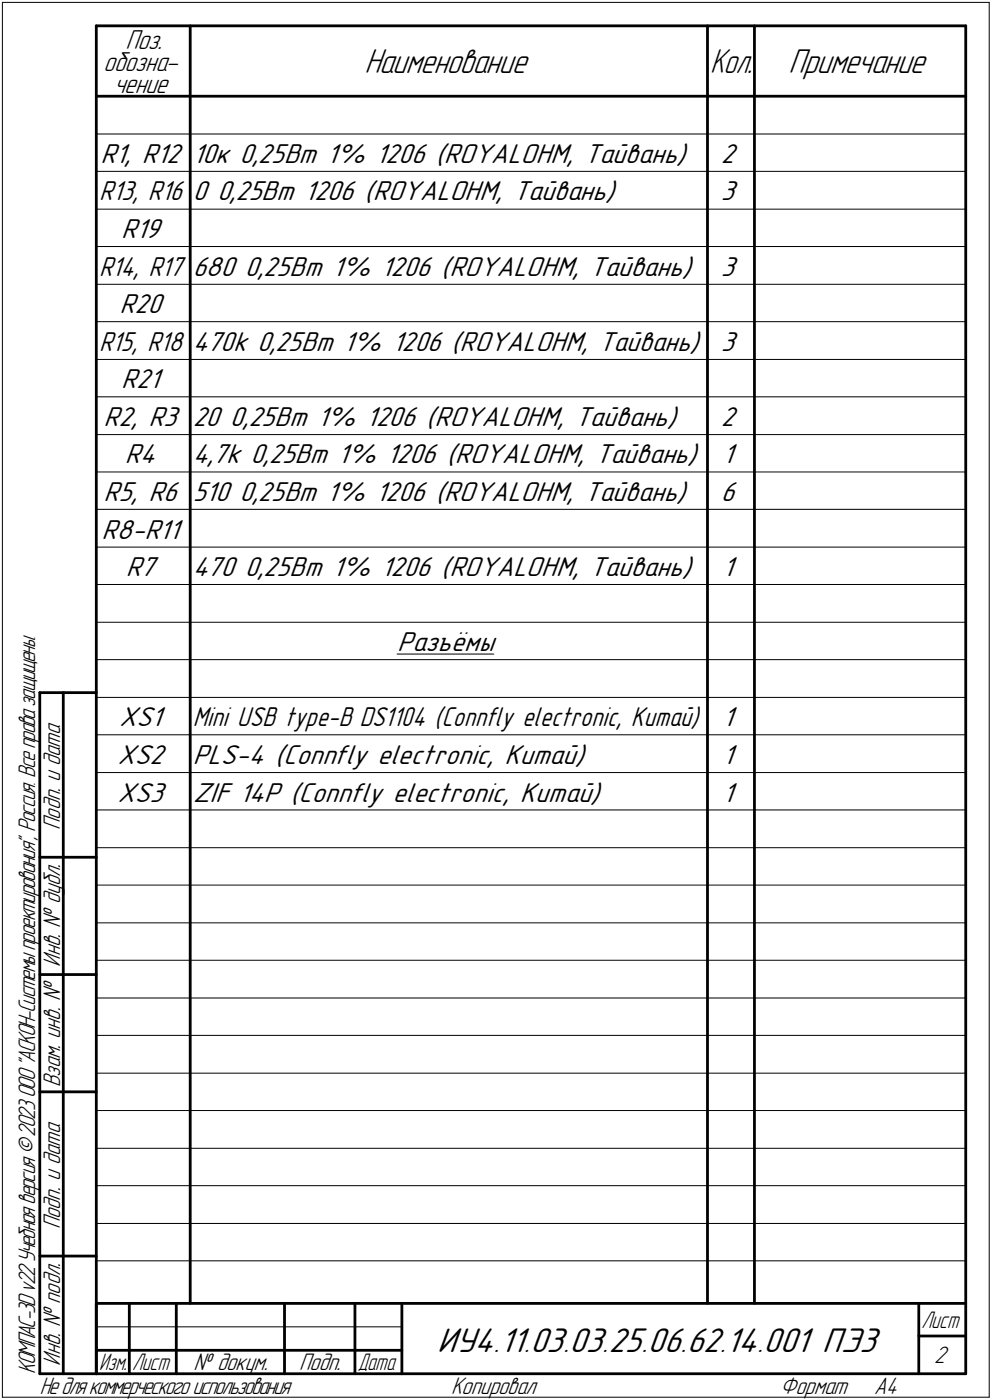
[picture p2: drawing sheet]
<svg xmlns="http://www.w3.org/2000/svg" width="211mm" height="298mm" viewBox="0 0 211 298" stroke-linecap="round" stroke-linejoin="round" font-family="sans-serif">
<defs><g id="words">
<g font-size="7.8">
<text x="77.5" y="15.5">Наименование</text>
<text x="167.8" y="15.5">Примечание</text>
<text x="93" y="287.8">ИУ4.11.03.03.25.06.62.14.001 ПЭ3</text>
</g>
<text font-size="7.7" x="151.1" y="15.5">Кол.</text>
<g font-size="6.2">
<text x="26.7" y="10.5">Поз.</text>
<text x="22" y="15.1">обозна-</text>
<text x="24.2" y="19.8">чение</text>
<text x="21.4" y="34.7">R1, R12</text>
<text x="41" y="34.7">10к 0,25Вт 1% 1206 (ROYALOHM, Тайвань)</text>
<text x="153.4" y="34.7">2</text>
<text x="41" y="42.7">0</text>
<text x="46.2" y="42.7">0,25Вт 1206 (ROYALOHM, Тайвань)</text>
<text x="153.4" y="42.7">3</text>
<text x="25.8" y="50.7">R19</text>
<text x="41" y="58.7">680</text>
<text x="52.1" y="58.7">0,25Вт 1% 1206 (ROYALOHM, Тайвань)</text>
<text x="153.4" y="58.7">3</text>
<text x="25.4" y="66.7">R20</text>
<text x="41" y="74.7">470k 0,25Вт 1% 1206 (ROYALOHM, Тайвань)</text>
<text x="153.4" y="74.7">3</text>
<text x="25.8" y="82.7">R21</text>
<text x="22" y="90.7">R2, R3</text>
<text x="41" y="90.7">20</text>
<text x="48.9" y="90.7">0,25Вт 1% 1206 (ROYALOHM, Тайвань)</text>
<text x="153.4" y="90.7">2</text>
<text x="26.6" y="98.7">R4</text>
<text x="41" y="98.7">4,7k 0,25Вт 1% 1206 (ROYALOHM, Тайвань)</text>
<text x="153.8" y="98.7">1</text>
<text x="22" y="106.7">R5, R6</text>
<text x="41" y="106.7">510</text>
<text x="50.9" y="106.7">0,25Вт 1% 1206 (ROYALOHM, Тайвань)</text>
<text x="153.4" y="106.7">6</text>
<text x="21.6" y="114.7">R8-R11</text>
<text x="26.8" y="122.7">R7</text>
<text x="41" y="122.7">470</text>
<text x="52.1" y="122.7">0,25Вт 1% 1206 (ROYALOHM, Тайвань)</text>
<text x="153.8" y="122.7">1</text>
<text x="84.5" y="138.7">Разъёмы</text>
<text x="25.4" y="154.7">XS1</text>
<text x="153.8" y="154.7">1</text>
<text x="25" y="162.7">XS2</text>
<text x="41" y="162.7">PLS-4 (Connfly electronic, Китай)</text>
<text x="153.8" y="162.7">1</text>
<text x="25" y="170.7">XS3</text>
<text x="41" y="170.7">ZIF 14P (Connfly electronic, Китай)</text>
<text x="153.8" y="170.7">1</text>
</g>
<g font-size="6.1">
<text x="21.1" y="42.7">R13, R16</text>
<text x="21.1" y="58.7">R14, R17</text>
<text x="21.1" y="74.7">R15, R18</text>
<text x="41" y="154.7">Mini USB type-B DS1104 (Connfly electronic, Китай)</text>
</g>
<g font-size="5.4">
<text x="12.8" y="176.7" transform="rotate(-90 12.8 176.7)">Подп. и дата</text>
<text x="12.8" y="205.8" transform="rotate(-90 12.8 205.8)">Инв. ! дубл.</text>
<text x="12.8" y="231.6" transform="rotate(-90 12.8 231.6)">Взам. инв. !</text>
<text x="12.8" y="261.7" transform="rotate(-90 12.8 261.7)">Подп. и дата</text>
<text x="7.5" y="292.5" transform="rotate(-90 7.5 292.5)">КОМПАС-3Dv22Учебнаяверсия©2023ООО&quot;АСКОН-Системыпроектирования&quot;, Россия. Всеправазащищены.</text>
<text x="12.8" y="290.8" transform="rotate(-90 12.8 290.8)">Инв. ! подл.</text>
<text x="41.2" y="291.8">! докум.</text>
<text x="63.6" y="291.8">Подп.</text>
<text x="198.8" y="290.3">2</text>
<text x="8.5" y="296.7">Недлякоммерческогоиспользования</text>
<text x="96" y="296.8">Копировал</text>
<text x="166" y="296.8">Формат</text>
<text x="186" y="296.8">A4</text>
</g>
<g font-size="5.3">
<text x="196.1" y="282.8">Лист</text>
<text x="21.1" y="291.8">Изм.</text>
<text x="28.1" y="291.8">Лист</text>
<text x="76.1" y="291.8">Дата</text>
</g>
</g></defs>
<g fill="none" stroke="#000" stroke-width=".21">
<path d="M.5 .5v297zM.5 .5h210zM210.5 .5v297zM20.5 28.5h185zM20.5 36.5h185zM20.5 44.5h185zM20.5 52.5h185zM20.5 60.5h185zM20.5 68.5h185zM20.5 76.5h185zM20.5 84.5h185zM20.5 92.5h185z"/>
<path d="M20.5 100.5h185zM20.5 108.5h185zM20.5 116.5h185zM20.5 124.5h185zM20.5 132.5h185zM84.5 139.3h20.6zM20.5 140.5h185zM20.5 148.5h185zM20.5 156.5h185zM20.5 164.5h185zM20.5 172.5h185zM20.5 180.5h185z"/>
<path d="M20.5 188.5h185zM20.5 196.5h185zM20.5 204.5h185zM20.5 212.5h185zM20.5 220.5h185zM20.5 228.5h185zM20.5 236.5h185zM20.5 244.5h185zM20.5 252.5h185zM20.5 260.5h185zM20.5 268.5h185zM.5 297.5h210z"/>
<path d="M20.5 282.5h65z"/>
</g>
<g fill="none" stroke="#000" stroke-width=".59">
<path d="M20.5 5.5v287zM20.5 5.5h185zM40.5 5.5v272zM150.5 5.5v272zM160.5 5.5v272zM205.5 5.5v287zM20.5 20.5h185zM8.5 147.5v145zM8.5 147.5h12zM13.5 147.5v145zM8.5 182.5h12zM8.5 207.5h12z"/>
<path d="M8.5 232.5h12zM8.5 267.5h12zM20.5 277.5h185zM20.5 277.5v15zM27.5 277.5v15zM37.5 277.5v15zM60.5 277.5v15zM75.5 277.5v15zM85.5 277.5v15zM195.5 277.5v15zM8.5 292.5h12zM20.5 292.5h185z"/>
<path d="M20.5 287.5h7zM27.5 287.5h10zM37.5 287.5h23zM60.5 287.5h15zM75.5 287.5h10zM195.5 284.5h10z"/>
</g>
<use href="#words"/>
</svg>
